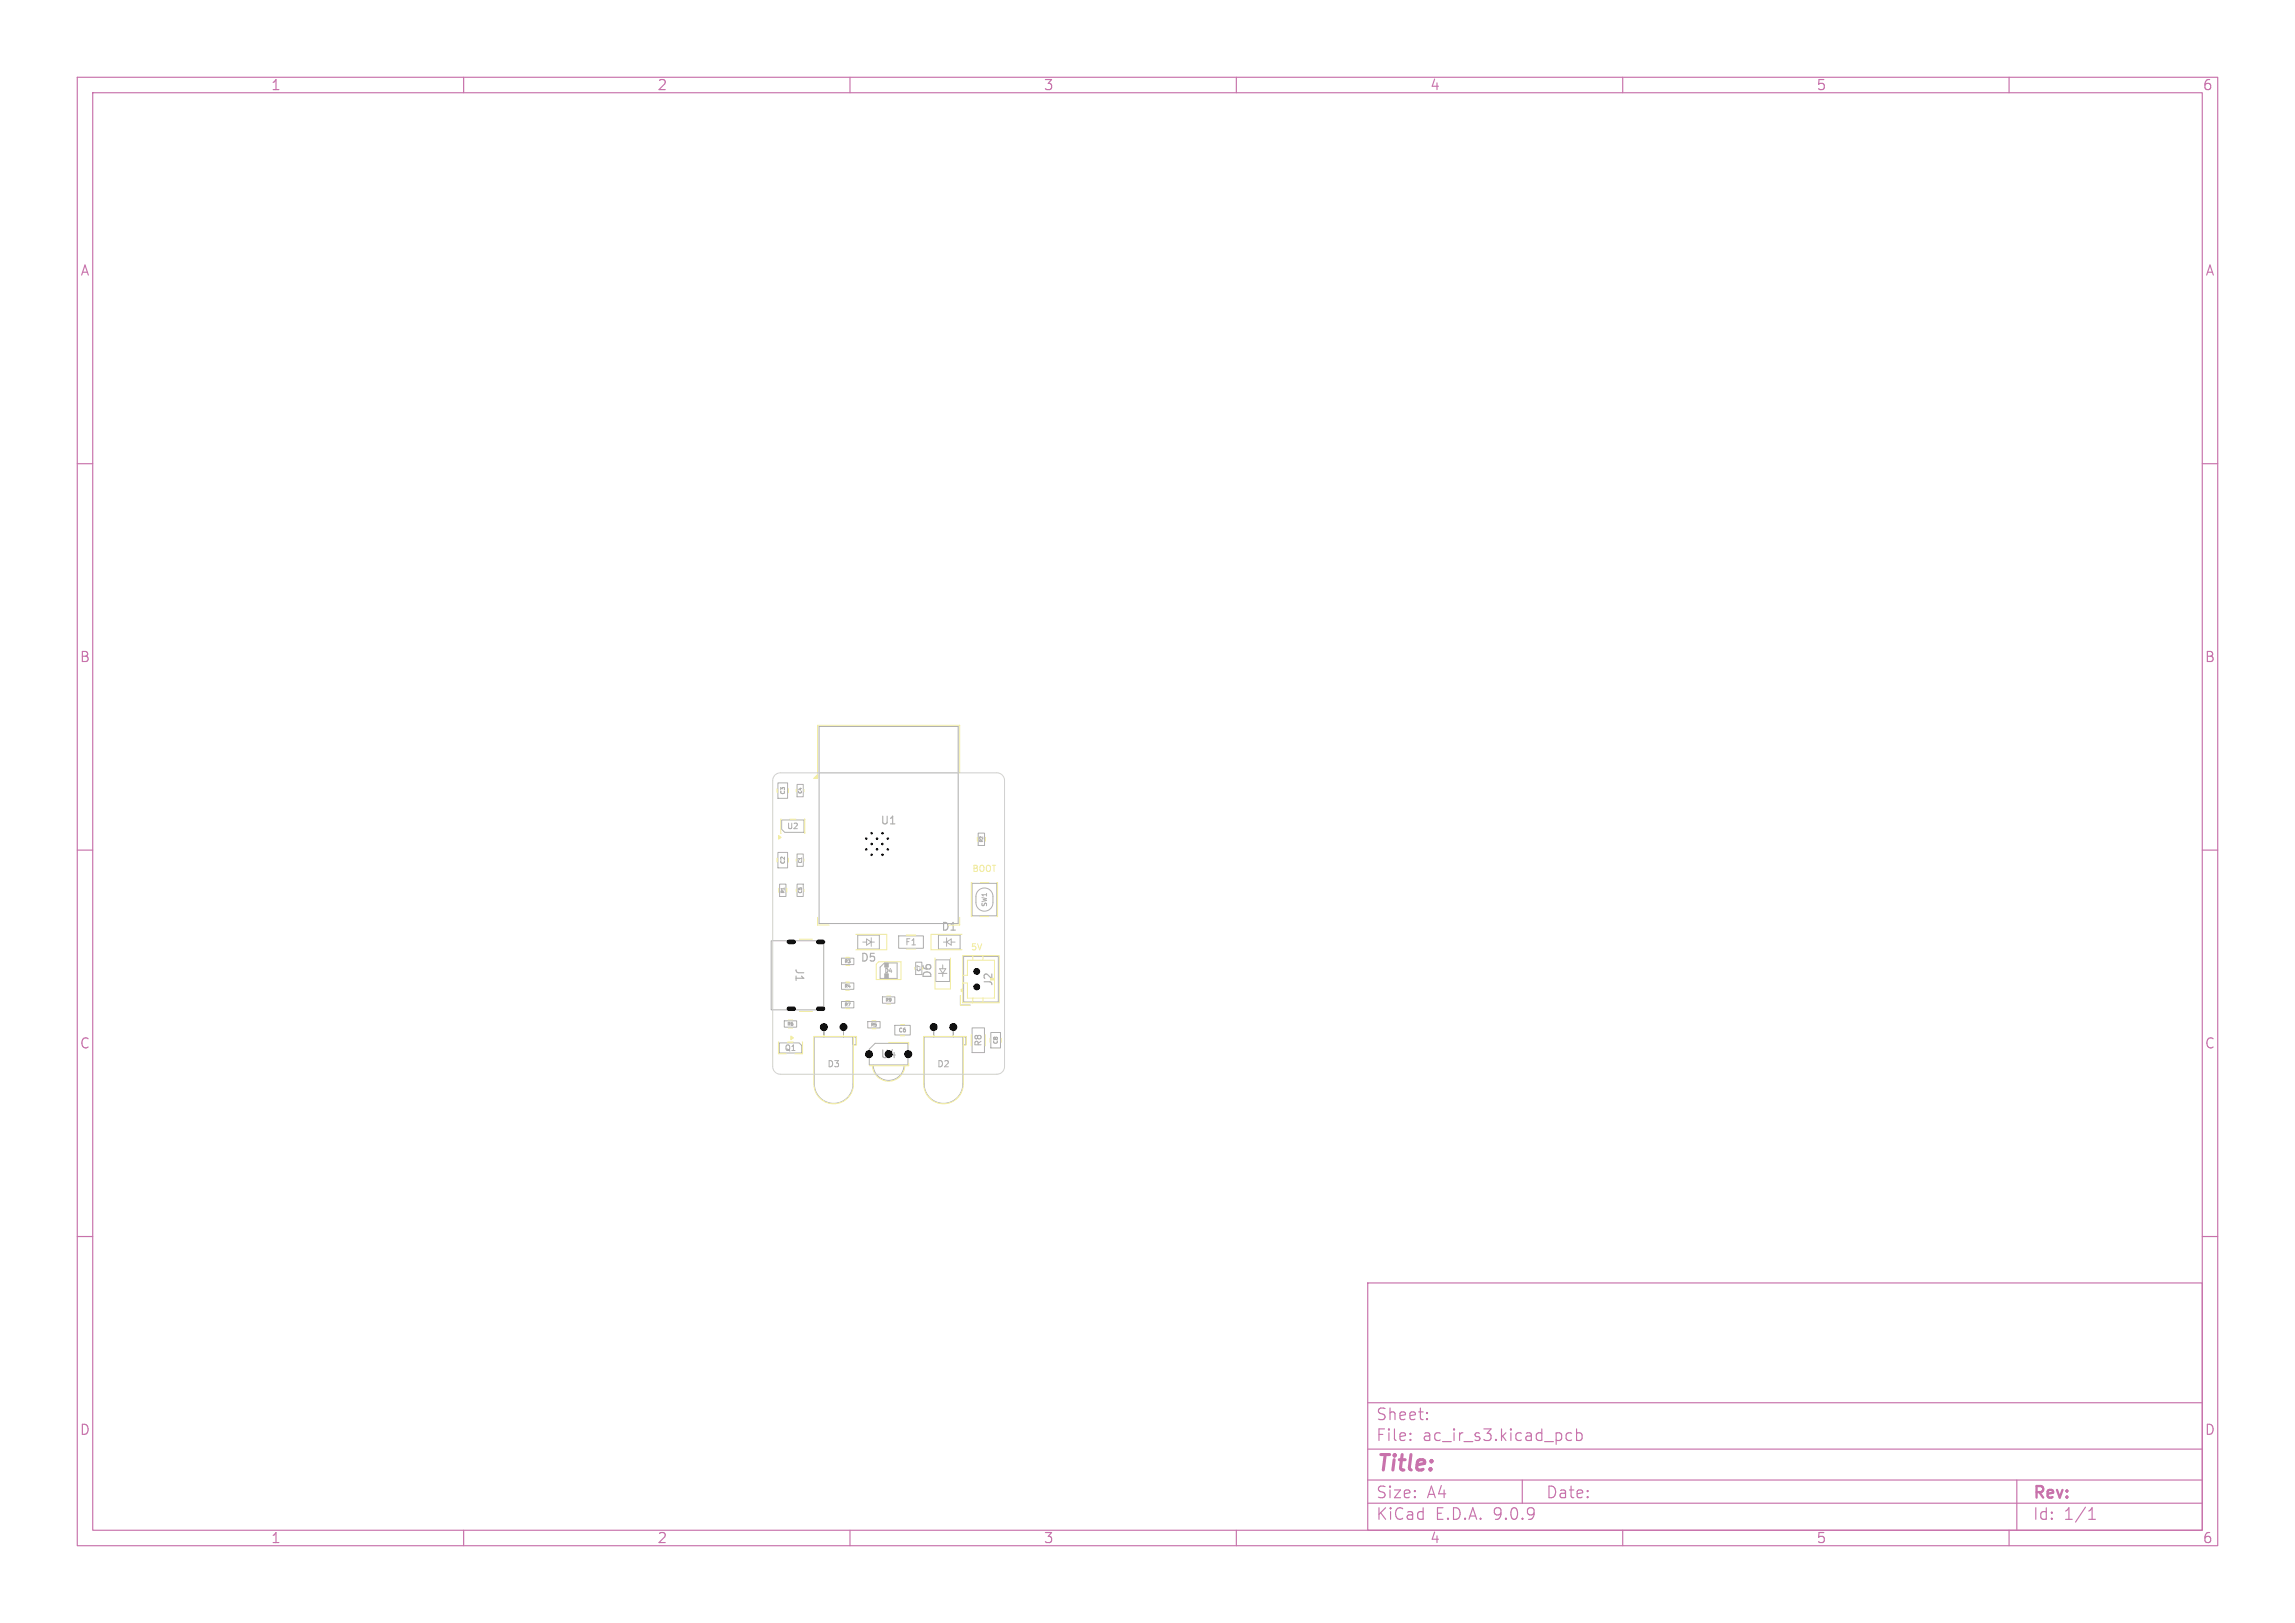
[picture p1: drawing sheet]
<svg xmlns="http://www.w3.org/2000/svg" width="297mm" height="210mm" viewBox="0 0 297 210" stroke-linecap="round" stroke-linejoin="round" font-family="sans-serif">
<defs><g id="words">
<text font-size="2.8" fill="#c872ab" x="178" y="190.9">Title:</text>
<g font-size="2.1" fill="#c872ab">
<text x="178" y="184">Sheet:</text>
<text x="178" y="186.7">File:</text>
<text x="184.1" y="186.7">ac_ir_s3.kicad_pcb</text>
<text x="178" y="196.9">KiCad</text>
<text x="178" y="194.1">Size:</text>
<text x="184.7" y="194.1">A4</text>
<text x="185.7" y="196.9">E.D.A.</text>
<text x="193.3" y="196.9">9.0.9</text>
<text x="200" y="194.1">Date:</text>
<text x="263" y="194.3">Rev:</text>
<text x="263" y="196.9">Id:</text>
<text x="267.1" y="196.9">1/1</text>
</g>
<g font-size="1.8" fill="#c872ab">
<text x="35" y="11.9">1</text>
<text x="85" y="11.9">2</text>
<text x="135" y="11.9">3</text>
<text x="185" y="11.9">4</text>
<text x="235" y="11.9">5</text>
<text x="285" y="11.9">6</text>
<text x="10.3" y="35.9">A</text>
<text x="285.4" y="35.9">A</text>
<text x="10.3" y="85.9">B</text>
<text x="285.3" y="85.9">B</text>
<text x="10.3" y="135.9">C</text>
<text x="285.3" y="135.9">C</text>
<text x="10.3" y="185.9">D</text>
<text x="285.3" y="185.9">D</text>
<text x="35" y="199.9">1</text>
<text x="85" y="199.9">2</text>
<text x="135" y="199.9">3</text>
<text x="185" y="199.9">4</text>
<text x="235" y="199.9">5</text>
<text x="285" y="199.9">6</text>
</g>
<g font-size="1.4" fill="#afafaf">
<text x="113.9" y="106.9">U1</text>
<text x="102.8" y="125.2" transform="rotate(90 102.8 125.2)">J1</text>
<text x="111.3" y="124.6">D5</text>
<text x="121.7" y="120.6">D1</text>
</g>
<g font-size="1.4" fill="#f2eda1">
<text x="120.7" y="126.7" transform="rotate(-90 120.7 126.7)">D6</text>
<text x="128.6" y="127.7" transform="rotate(-90 128.6 127.7)">J2</text>
</g>
<text font-size="1.4" x="113.9" y="137.1">U4</text>
<g font-size="1.1" fill="#f2eda1">
<text x="125.8" y="113">BOOT</text>
<text x="117.1" y="122.5">F1</text>
<text x="125.6" y="123.1">5V</text>
<text x="127.2" y="135.5" transform="rotate(-90 127.2 135.5)">R8</text>
</g>
<g font-size="1.1" fill="#afafaf">
<text x="107" y="138.3">D3</text>
<text x="121.2" y="138.3">D2</text>
</g>
<g font-size="1" fill="#afafaf">
<text x="101.8" y="107.4">U2</text>
<text x="101.5" y="136.1">Q1</text>
</g>
<text font-size=".8" fill="#afafaf" x="127.8" y="117.4" transform="rotate(-90 127.8 117.4)">SW1</text>
<g font-size=".7" fill="#afafaf">
<text x="101.7" y="102.9" transform="rotate(-90 101.7 102.9)">C3</text>
<text x="101.7" y="111.9" transform="rotate(-90 101.7 111.9)">C2</text>
<text x="114.4" y="126">D4</text>
<text x="116.2" y="133.7">C6</text>
<text x="129.2" y="135.2" transform="rotate(-90 129.2 135.2)">C8</text>
</g>
<g font-size=".6" fill="#afafaf">
<text x="103.8" y="102.7" transform="rotate(-90 103.8 102.7)">C4</text>
<text x="103.8" y="111.7" transform="rotate(-90 103.8 111.7)">C1</text>
<text x="127.3" y="109" transform="rotate(-90 127.3 109)">R2</text>
<text x="101.6" y="115.6" transform="rotate(-90 101.6 115.6)">R1</text>
<text x="103.8" y="115.6" transform="rotate(-90 103.8 115.6)">C5</text>
<text x="109.3" y="124.7">R3</text>
<text x="119.2" y="125.7" transform="rotate(-90 119.2 125.7)">C7</text>
<text x="109.3" y="127.9">R4</text>
<text x="109.3" y="130.3">R7</text>
<text x="114.6" y="129.7">R9</text>
<text x="101.9" y="132.8">R6</text>
<text x="112.7" y="132.9">R5</text>
</g>
</g></defs>
<g fill="none" stroke="#c872ab" stroke-width=".15">
<path d="M10 10h277v190h-277zM12 12h273v186h-273zM60 10v2M110 10v2M160 10v2M210 10v2M260 10v2M10 60h2M285 60h2M10 110h2M285 110h2M10 160h2"/>
<path d="M177 166h108v32h-108zM285 160h2M60 198v2M110 198v2M160 198v2M177 194.5h108M177 191.5h108M177 187.5h108M177 181.5h108M182.5 186.3h.1l-.1 .1M182.5 186.3v.1M182.5 185.5v.1"/>
<path d="M182.5 185.5h.1l-.1 .1M184.7 183.6v.1M184.7 183.6h-.1l.1 .1M184.7 182.8v.1M184.7 182.8h-.1l.1 .1M197 191.5v3M203.4 185.5l-.4-.1-.3 .3v.4l.1 .2 .2 .1 .4-.1M204 185.5l.5-.1 .2 .3v.4l-.1 .2-.1 .1-.5-.1M204 184.9v1.5M210 198v2M260 198v2M261 191.5v6.5"/>
<path d="M270.3 196.6h.9M270.3 195.5l.4-.4v1.5"/>
</g>
<g fill="none" stroke="#afafaf" stroke-width=".13">
<path d="M106 94h18v25.5h-18zM100.7 110.3h1.2v2h-1.2zM100.7 101.3h1.2v2h-1.2zM100.9 114.4h.8v1.6h-.8zM101.2 106.1h2.8v1.6h-2.4l-.4-.4zM103.1 114.4h.8v1.6h-.8zM103.1 101.5h.8v1.6h-.8zM103.1 110.5h.8v1.6h-.8zM106 100h18M125.8 114.3h3.2v4.2h-3.2zM126.6 107.8h.8v1.6h-.8zM126.6 115.2a1.1 1.1 0 0 1 1.2-.2 1.1 1.1 0 0 1 .7 1v.8a1.1 1.1 0 0 1-1.1 1.1 1.1 1.1 0 0 1-1.1-1.1v-1z"/>
<path d="M99.8 121.7h6.8v9h-6.8zM100.8 135h2.6l.3 .3v1h-2.9zM101.5 132.1h1.6v.8h-1.6zM105.4 134.2h5v6.1a2.5 2.5 0 0 1-2.5 2.5 2.5 2.5 0 0 1-2.5-2.5zM106.6 132.9v1.3v-1.3M108.9 127.2h1.6v.8h-1.6zM108.9 124h1.6v.8h-1.6zM108.9 129.6h1.6v.8h-1.6zM109.2 132.9v1.3v-1.3M110.4 134.2h.4v1h-.4zM111 121h2.8v1.8h-2.8zM111.6 121.9h.5"/>
<path d="M112.1 121.5l.7 .4-.7 .4zM112.3 132.2h1.6v.8h-1.6zM112.8 121.9h.3M112.8 121.4v1.1M113 137.8a2 2 0 0 0 2 2 2 2 0 0 0 2-2M113.2 135h4.3v2.8h-5v-2zM114.2 129h1.6v.8h-1.6zM114.4 124.6h1.7v2h-2.2v-1.4zM115.8 132.7h2v1.2h-2zM116.3 121.1h3.2v1.6h-3.2zM118.5 124.5h.8v1.6h-.8zM119.6 134.2h5v6.1a2.5 2.5 0 0 1-2.5 2.5 2.5 2.5 0 0 1-2.5-2.5z"/>
<path d="M120.8 132.9v1.3v-1.3M121.1 124.2h1.8v2.8h-1.8zM121.4 126h1.1M121.4 121h2.9v1.8h-2.9zM121.6 125.4h.8l-.4 .6zM122 124.9v.5M122 126v.4M122.1 121.9h.4M122.5 121.4v1.1M122.5 121.9l.6-.4v.8zM123.1 121.9h.5M123.4 132.9v1.3v-1.3"/>
<path d="M124.3 128.8v1.3h1.2M124.6 134.2h.4v1h-.4zM124.7 123.8h4.5v5.9h-4.5zM125.8 133h1.6v3.2h-1.6zM128.2 133.6h1.3v2h-1.3z"/>
</g>
<g fill="#afafaf" stroke="#afafaf" stroke-width=".13">
<path d="M114.5 124.6h.4v.6h-.4z"/>
<path d="M114.5 126h.4v.6h-.4z"/>
</g>
<g fill="none" stroke="#f2eda1" stroke-width=".13">
<path d="M100.6 102v.6M100.6 111v.6M100.8 114.9v.6M101.1 106v1.8M101.8 114.9v.6M102 102v.6M102 111v.6M102.2 106h.8M103 102.2v.2M103 111.2v.2M103 115.1v.2M104.1 102.2v.2"/>
<path d="M104.1 111.2v.2M104.1 115.1v.2M104.1 106v1.8M105.8 100.1v-6.2h18.4v6.2M105.8 118.7v1h1.5M124.2 118.7v1h-1.5M125.8 114.2h-.1v4.4h.1M126.5 108.3v.6M126.8 118.6h1.2M126.8 114.2h1.2M127.5 108.3v.6M129 114.2h.1v4.4h-.1"/>
<path d="M100.8 134.8l-.1 1.6h1M101.9 134.8h.8M102 132h.6M102 133h.6M103.5 121.5h1.6M103.5 130.9h1.6M103.8 134.8l.1 1.6h-1M105.3 134.1h5.2v6.2a2.56 2.56 0 0 1-2.6 2.5 2.56 2.56 0 0 1-2.6-2.5zM106.6 134v.1v-.1M109.2 134v.1v-.1M109.4 127.1h.6M109.4 128.1h.6"/>
<path d="M109.4 123.9h.6M109.4 124.9h.6M109.4 129.5h.6M109.4 130.5h.6M110.5 134.1h.3v1.1h-.3zM110.8 120.9h4v2h-4M112.8 132.1h.6M112.8 133.1h.6M113.4 124.8l.3-.3h2.9v2.3h-3.2zM114.7 128.9h.6M114.7 129.9h.6M115 134.9h2.6v.3"/>
<path d="M116.5 132.6h.6M116.5 134h.6M117.1 137.9a2.1 2.1 0 0 1-2.1 2 2.1 2.1 0 0 1-2.1-2M117.3 121h1.2M117.6 137.6v.3h-5.1M118.4 125.2v.2M119.5 134.1h5.2v6.2a2.56 2.56 0 0 1-2.6 2.5 2.56 2.56 0 0 1-2.6-2.5zM120.8 134v.1v-.1M121 124v4h2v-4M123.4 134v.1v-.1M124.3 128.8v1.3h1.2M124.5 128v.3"/>
<path d="M124.5 120.9h-4v2h4M124.6 123.6h4.7v6.2h-4.7zM124.6 128h-.2v.3h.2M124.6 126.2h.6v-1.9h3.5v4.9h-3.5v-2h-.6M124.7 134.1h.4v1.1h-.4zM125.7 133.9v1.4M125.9 123.6v.7M125.9 129.2v.6M127.2 123.6v.7M127.2 129.2v.6M128.1 134.3v.6M129.6 134.3v.6"/>
</g>
<g fill="#f2eda1" stroke="#f2eda1" stroke-width=".13">
<path d="M100.8 108.1l.3 .3-.3 .2z"/>
<path d="M105.3 100.7l.5-.5v.5z"/>
<path d="M102.4 134.1l.3 .2-.3 .2z"/>
</g>
<path d="M100.3 100.3l.4-.2 .3-.1h28a1 1 0 0 1 1 1v37a1 1 0 0 1-1 1h-28a1 1 0 0 1-1-1v-37l.1-.3z" fill="none" stroke="#d0d2cd" stroke-width=".13"/>
<g fill="#000" stroke="#000" stroke-width=".13">
<circle cx="112.1" cy="108.5" r=".1"/>
<circle cx="112.1" cy="109.9" r=".1"/>
<circle cx="112.8" cy="110.6" r=".1"/>
<circle cx="112.8" cy="109.2" r=".1"/>
<circle cx="112.8" cy="107.8" r=".1"/>
<circle cx="113.5" cy="109.9" r=".1"/>
<circle cx="113.5" cy="108.5" r=".1"/>
<circle cx="114.2" cy="110.6" r=".1"/>
<circle cx="114.2" cy="109.2" r=".1"/>
<circle cx="114.2" cy="107.8" r=".1"/>
<circle cx="114.9" cy="108.5" r=".1"/>
<circle cx="114.9" cy="109.9" r=".1"/>
<circle cx="106.6" cy="132.9" r=".45"/>
<circle cx="109.2" cy="132.9" r=".45"/>
<circle cx="112.5" cy="136.4" r=".45"/>
<circle cx="117.5" cy="136.4" r=".45"/>
<circle cx="120.8" cy="132.9" r=".45"/>
<circle cx="123.4" cy="132.9" r=".45"/>
<circle cx="126.4" cy="125.7" r=".37"/>
<circle cx="126.4" cy="127.7" r=".37"/>
</g>
<path d="M102.1 121.9h.6M102.1 130.5h.6M105.9 121.9h.6M105.9 130.5h.6" fill="none" stroke="#000" stroke-width=".6"/>
<use href="#words"/>
</svg>
